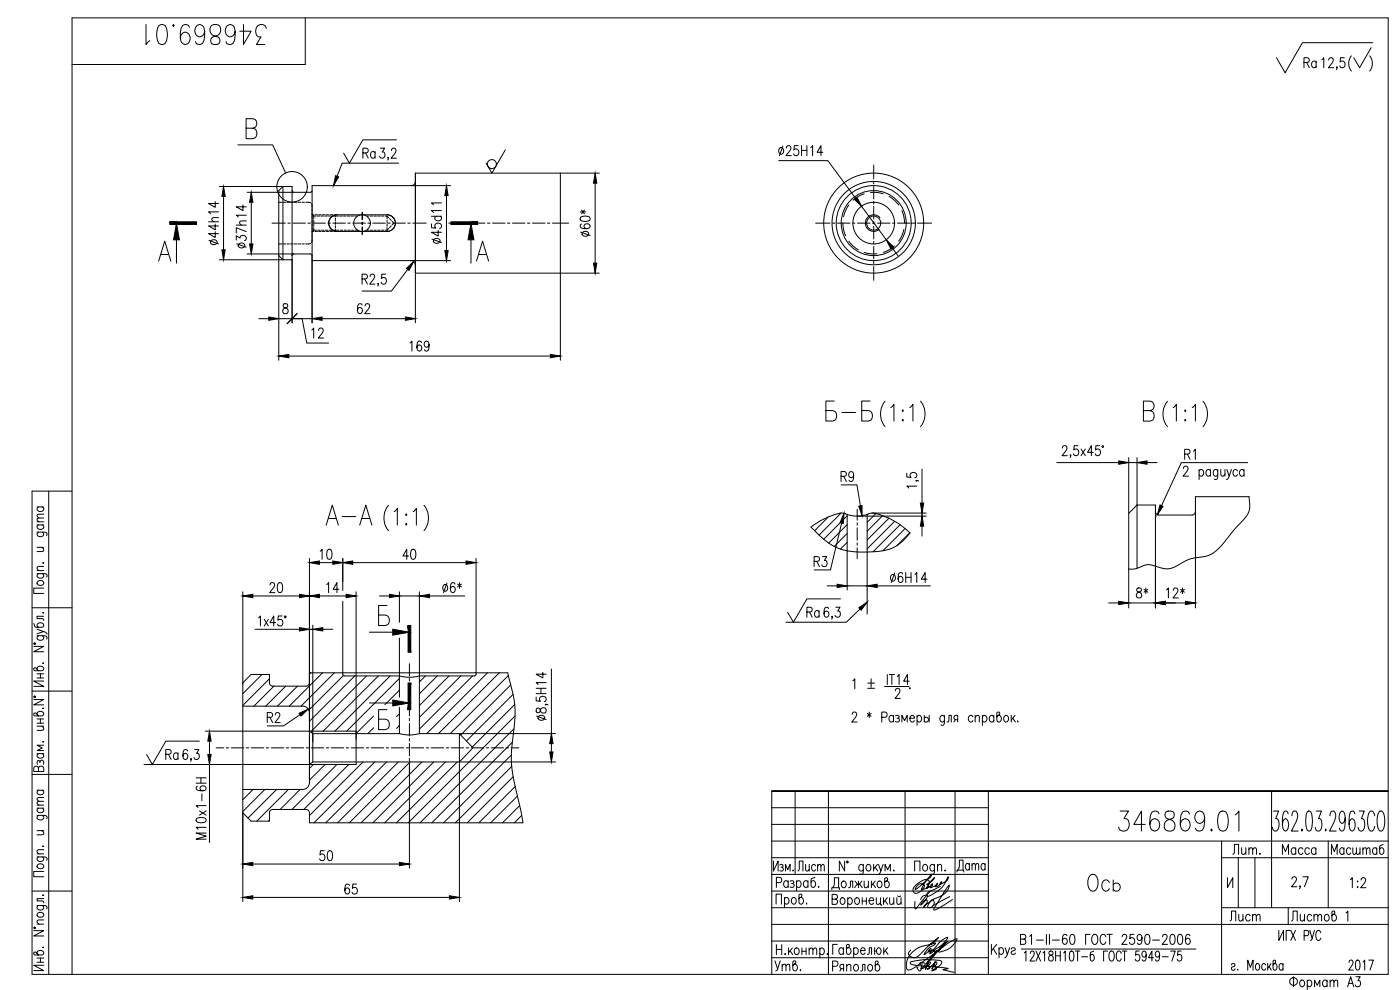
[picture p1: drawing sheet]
<svg xmlns="http://www.w3.org/2000/svg" width="420mm" height="297mm" viewBox="0 0 420 297" stroke-linecap="round" stroke-linejoin="round" font-family="sans-serif">
<defs><g id="words">
<g font-size="10.1">
<text x="43" y="14.5">346869.01</text>
<text x="246.9" y="127.7">Б-Б</text>
<text x="97" y="158.7">А-А</text>
<text x="334.8" y="250.5">346869.01</text>
</g>
<text font-size="8.8" x="325.6" y="268.5">Ось</text>
<text font-size="8.4" x="403.9" y="22.6">( )</text>
<g font-size="7.1">
<text x="165.8" y="217.3" transform="rotate(-90 165.8 217.3)">8,5H14</text>
<text x="286.5" y="262.8">Дата</text>
</g>
<g font-size="6.6">
<text x="178.5" y="72" transform="rotate(-90 178.5 72)">60*</text>
<text x="75.1" y="75.5" transform="rotate(-90 75.1 75.5)">37h14</text>
<text x="80.1" y="179.2">20</text>
<text x="97" y="179.2">14</text>
<text x="131.9" y="179.2">6*</text>
<text x="266.3" y="176">6H14</text>
<text x="63.1" y="252.9" transform="rotate(-90 63.1 252.9)">M10x1-6H</text>
<text x="94.9" y="259.6">50</text>
<text x="102.7" y="269.5">65</text>
<text x="368.3" y="277.6">Лист</text>
<text x="386.6" y="277.6">Листов</text>
</g>
<g font-size="6.2">
<text x="390.5" y="21.5">Ra</text>
<text x="107.9" y="48.7">Ra</text>
<text x="66.7" y="74.8" transform="rotate(-90 66.7 74.8)">44h14</text>
<text x="133.7" y="74.1" transform="rotate(-90 133.7 74.1)">45d11</text>
<text x="106.5" y="95.2">62</text>
<text x="122.1" y="106.5">169</text>
<text x="95.2" y="169">10</text>
<text x="119.9" y="169">40</text>
<text x="340.1" y="180.6">8*</text>
<text x="349.2" y="180.6">12*</text>
<text x="241.3" y="186.3">Ra</text>
<text x="255.1" y="207.8">1 ± .</text>
<text x="49" y="229">Ra</text>
<text x="369" y="257.5">Лит.</text>
<text x="383.8" y="257.5">Масса</text>
<text x="398.6" y="257.5">Масштаб</text>
<text x="238.5" y="262.5">Лист</text>
<text x="404.3" y="267.4">1:2</text>
<text x="231.8" y="292.5">Утв.</text>
<text x="249.1" y="292.5">Ряполов</text>
</g>
</g></defs>
<g fill="none" stroke="#000" stroke-width=".3">
<path d="M91.6 5.4v14h-70M398.8 18l.4-.7 .7 .2 .2 .4-.3 1-1.1 1.4h1.6M411.9 12.8h-21l-5.2 9-2.6-4.5M73.9 38.5h2a1.63 1.63 0 0 1 1.2 1.5 1.63 1.63 0 0 1-1.2 1.6h-2v-6h2a1.46 1.46 0 0 1 1.2 1.4 1.46 1.46 0 0 1-1.2 1.5M65.8 56h21.9v20.7M67.1 58.9v16M71.4 43.5h10.4l3.9 8.4M87.7 57.2l.5 .5M93.7 57.2l-.5 .5h-19M116.6 47.3h-.3h.3l-.3 .7M117.5 45.2l.4-.7h.5l.5 .5-.4 1-1.1 1.5h1.6M119 42h-10.1l-4 7-1.8-3"/>
<path d="M119.7 49h-17l-1.5 3.9M124.7 54.4a1.25 1.25 0 0 1-1.3 1.3M124.7 52v30h55.2M124.7 52h55.2M124.7 52v29.9M134 58.7v16.5M135.2 55.7h-41.5v41.2M151.7 45l-4.1 7-1.7-3M168.2 52v56.1M178.6 55v23.9M233.7 48.2h14.8l8.3 11.3M234 44.4a.97 .97 0 0 1 1.3 .7 .97 .97 0 0 1-.7 1.2 1.03 1.03 0 0 1-.9-.8 1.03 1.03 0 0 1 .3-1.1z"/>
<path d="M235 43.8l-1.1 2.9M236 44.4l.4-.7h.5l.5 .6-.4 1-1.1 1.4h1.6M239.5 43.7h-1.1l-.1 1.3a.92 .92 0 0 1 1.2 .1 .92 .92 0 0 1 0 1.2 .92 .92 0 0 1-1.2 .1l-.1-.3M240.6 43.7v3M240.6 45.1h1.6M242.2 43.7v3M243.3 44.3l.6-.6v3M247 45.7h-1.8l1.2-2v3M259.4 58.2l-1.8 .7-1.6 1.2M261.2 57.7h1.8l2.1 .5M262.2 49.5v4.2M262.2 54.4v.8"/>
<path d="M262.2 55.9v3.8M266.8 58.9l1.8 1.3 1.1 1.3M47.6 78.4l1.8-6 1.9 6M48.3 76.4h2.3M53 72v6.9M65.8 77.9h19.1M74.2 76.2h19M75.4 60.7v12.5M81.6 66.9h4M83.7 76.7l1.2 1.2M83.7 60.7h.9M83.7 73.2h.9"/>
<path d="M84.9 77.9v-21.9l-1.2 1.2v50.9M85 60.7h.7M85 73.2h.7M86.1 60.7h.7M86.1 73.2h.7M86.4 66.9h.7M87.2 60.7h.8M87.2 73.2h.8M87.7 76.7v1.2h-2.8M87.7 77.9v19M87.9 66.9h3.7M88.2 76.2l-.5 .5"/>
<path d="M88.3 60.7h.8M88.3 73.2h.8M89.5 60.7h.7M89.5 73.2h.7M90.6 60.7h.7M90.6 73.2h.7M91.7 60.7l1.5 .2M92.4 66.9h.7M93.2 76.2l.5 .5M93.2 73l-1.5 .2M93.5 61.1l.2 .6M93.7 72.2l-.2 .6"/>
<path d="M93.7 78.2h41.5M93.9 66.9h3.7M94.2 69.1l-.5 .3h.5M94.2 64.4h-.5l.5 .4M94.2 64.8h.6M94.2 64.8v.8M94.2 66v.8M94.2 67.1v.8M94.2 68.3v.8h.8M94.5 69.4h.8M94.5 64.4h.8M95.2 64.8h.8"/>
<path d="M95.4 69.1h.7M95.7 69.4h.7M95.7 64.4h.7M96.4 64.8h.7M96.5 69.1h.8M96.8 69.4h.7M96.8 64.4h.7M97.5 64.8h.7M97.6 69.1h.8M97.9 69.4h.8M97.9 64.4h.8M98.4 66.9h.7"/>
<path d="M98.6 64.8h.7M98.7 69.1h.8M99 69.4h.8M99 64.4h.8M99.6 65l1.6-.6h15a2.5 2.5 0 0 1 2.5 2.5 2.5 2.5 0 0 1-2.5 2.5h-15a2.5 2.5 0 0 1-2.4-1.6 2.5 2.5 0 0 1 .8-2.8zM99.7 64.8h.8M99.9 69.1h.7M99.9 66.9h3.7M100.2 64.4h.5v.7M100.7 68.8v.6h-.5M100.7 65.4v.8M100.7 66.6v.7"/>
<path d="M100.7 67.7v.7M100.8 64.8h.8M101 69.1h.7M102 64.8h.7M102.1 69.1h.8M103.1 64.8h.8M103.3 69.1h.7M104.2 64.8h.8M104.4 69.1h.7M104.4 66.9h.7M105.3 64.8h.8M105.5 69.1h.7"/>
<path d="M105.9 66.9h3.7M106.5 64.8h.7M106.6 69.1h.9M108.7 63.7v2.2M108.7 66.7v.7M108.7 68.2v2.2M108.8 63.7v2.2M108.8 66.7v.7M108.8 68.2v2.2M110.1 69.1h.6M110.2 64.8h.5M110.4 66.9h.7"/>
<path d="M111.1 69.1h.7M111.1 64.8h.8M111.9 66.9h3.7M112.2 69.1h.7M112.2 64.8h.8M113.3 69.1h.8M113.3 64.8h.8M114.4 69.1h.8M114.5 64.8h.7M115.6 69.1h.6M115.6 64.8h.6v.8M116.2 66v.8"/>
<path d="M116.2 67.1v.8M116.2 68.3v.8M116.2 64.8l.5 .5M116.4 66.9h.7M116.7 68.5l-.5 .6M116.9 65.6l.5 .6M117.4 67.7l-.5 .6M117.7 66.4l.5 .5-.5 .6M117.9 66.9h3.7M122.4 66.9h.7M123.4 78.2a1.25 1.25 0 0 1 1.3 1.2M123.9 66.9h4"/>
<path d="M134.7 66.9h4.8M140.3 66.9h.7M141.3 72v6.9M141.8 66.9h3.7M143 78.4l1.8-6 1.8 6M143.7 76.4h2.3M146.3 66.9h.7M147.8 66.9h3.7M152.3 66.9h.7M153.8 66.9h3.7M158.3 66.9h.7M159.8 66.9h3.7"/>
<path d="M164.3 66.9h.7M165.8 66.9h4.9M244.8 66.9h4.3M249.8 66.9h.8M251.3 66.9h3.8M253 66.9l.2 2.2 .6 1.6M254.7 61.5l-.9 1.5-.6 2M254.7 72.4l1.4 1.5 1.5 1.1M255.8 66.9h.8M257.3 66.9h3.8M258.6 61.9l7.4 10.1M259.4 75.7l1.7 .4h2.1"/>
<path d="M261.8 66.9h.8M262.2 60.4v.8M262.2 61.9v3.8M262.2 66.4v.8M262.2 67.9v3.8M262.2 72.4v.8M262.2 73.9v3.8M262.2 78.4v.8M262.2 79.9v4.2M263.3 66.9h3.8M264.1 65.3a2.5 2.5 0 0 0-3.5-.3 2.5 2.5 0 0 0-.3 3.6 2.5 2.5 0 0 0 3.5 .3M267.8 74.4l1.8 2.4"/>
<path d="M267.8 66.9h.8M268.4 73.8l-1.8 1.3-1.5 .6M269.3 66.9h3.8M270.7 63.2l.6 1.9 .2 1.8M271.3 68.9l-.6 1.7-1 1.8M273.8 66.9h.8M275.3 66.9h4.3M77.7 95.6h3M83.7 95.6h7l1.4 7.3h6.5M85.1 91.3a.67 .67 0 0 0 .2 1 .94 .94 0 0 1 1.2 .8 .94 .94 0 0 1-1.1 1 .98 .98 0 0 1-.5-1.2 .98 .98 0 0 1 1.1-.6 .61 .61 0 0 0 .4-.6 .61 .61 0 0 0-.5-.6zM87.7 95.6h6M89.2 94.1l-3 3"/>
<path d="M93.6 99l.5-.6v3M95.6 99.1l.5-.7 .7 .2 .2 .4-.3 1-1.2 1.4h1.6M96.7 95.6h25M108.7 83.7l1.3-.2 .3-.4-.3-.7-1.3-.1v3M109.5 83.7l.8 1.6M111.1 83l.4-.7 .7 .1 .2 .4-.3 1-1.2 1.5h1.6M113.6 85.1h-.3h.3l-.3 .7M115.7 82.3h-1.1l-.1 1.2a.92 .92 0 0 1 1.2 .1 .92 .92 0 0 1 0 1.3 .92 .92 0 0 1-1.2 .1l-.1-.3M122.4 80.8l-4.9 6.5h-8.8M124.7 82.2v14.7M86.7 106.8h78.5M267.3 122.3l1-1v5"/>
<path d="M270.9 123l.2 .2-.2 .3-.2-.3zM270.9 125.9l.2 .2-.2 .2-.2-.2zM273 122.3l1-1v5M276.3 120.4a6 6 0 0 1 0 7.6M317.2 138.8h18.5M318.8 134.4l.5-.7h.5l.4 .6-.3 1-1.2 1.4h1.6M321.4 136.6h-.3h.3l-.3 .7M323.5 133.7h-1.1l-.1 1.3a.92 .92 0 0 1 1.2 .1 .92 .92 0 0 1 0 1.2 .92 .92 0 0 1-1.2 .1l-.1-.2M324.4 134.7l1.3 2M325.7 134.7l-1.3 2M328.1 135.7h-1.7l1.1-2v3M330 133.7h-1.1l-.1 1.3a.92 .92 0 0 1 1.2 .1 .92 .92 0 0 1 0 1.3 .92 .92 0 0 1-1.2 0l-.1-.2"/>
<path d="M330.8 133.8h.3v.4h-.3zM338.7 137.3v16.7M338.7 138.8h2.5M341.2 137.3v33.3M343.2 123.2h2a1.63 1.63 0 0 1 1.2 1.6 1.63 1.63 0 0 1-1.2 1.6h-2v-6h2a1.46 1.46 0 0 1 1.2 1.4 1.46 1.46 0 0 1-1.2 1.4M344.2 138.8h3M350.4 120.4a6 6 0 0 0 0 7.6M352.1 122.3l.9-.9v5M355.5 136.2l1.4-.1 .2-.4-.2-.7-1.4-.2v3M355.7 123l.2 .3-.2 .2-.2-.2zM355.7 125.9l.2 .2-.2 .3-.2-.3zM356.3 136.2l.8 1.6"/>
<path d="M357.8 122.3l1-.9v5M358.2 135.4l.5-.6v3M361 120.4a6 6 0 0 1 0 7.6M374.4 138.8h-19.9l-5.9 12.9M11.1 159.7l2.7 .1 .3 .3-.1 .6M11.1 157.5h2M11.1 156.6h2M11.1 152.1h2M11.6 159.7l-.3 .2a.97 .97 0 0 0 .6 1.2 .97 .97 0 0 0 1.2-.6v-.4l-.4-.4M11.6 157.5a.66 .66 0 0 0-.5 .6 .66 .66 0 0 0 .5 .6 .85 .85 0 0 0 1.2 0 .85 .85 0 0 0-.1-1.2M11.6 152.1l-.3 .2a.95 .95 0 0 0 .5 1.2 .95 .95 0 0 0 1.2-.4 .64 .64 0 0 0-.3-1M13.1 155.4l-1.8 .1-.2 .5 .6 .6"/>
<path d="M13.1 154.3l-1.8 .1-.2 .5 .6 .5M14.6 147.4v145M21.6 147.4h-12v145h407v-287h-395v287M116.6 151.6a6 6 0 0 0 0 7.6M118.3 153.5l.9-.9v5M121.9 154.2l.2 .3-.2 .2-.2-.2zM121.9 157.1l.2 .2-.2 .3-.2-.3zM124 153.5l1-.9v5M127.2 151.6a6 6 0 0 1 0 7.6M243.4 158.1a19.5 19.5 0 0 1 9.6-4.1 10.3 10.3 0 0 0 8.5 0 20.3 20.3 0 0 1 11.6 5.9 12.5 12.5 0 0 1-10.8 5.6 20.9 20.9 0 0 1-12.4-1.8l-2.6-1.8zM248.6 155.1l-4.1 4.1M252.4 145.5h4.8l1 6.3"/>
<path d="M252.4 142.9l1.4-.1 .2-.5-.2-.7-1.4-.1v3M252.4 153.9l-6.6 6.6M252.6 156.9l-3.4 14.1h-4.9M253.2 142.9l.8 1.6M254.2 154.8l-7 7M254.2 157.4l-5.5 5.5M254.2 154.4v22.6M256.2 142.5a.79 .79 0 0 1-.8 .8 .89 .89 0 0 1-.7-1.1 .89 .89 0 0 1 1.1-.6 2.58 2.58 0 0 1 0 2.7 .64 .64 0 0 1-1-.2M257.2 154.9h20.8M257.2 152.8v3.3M257.2 156.9v.7M257.2 158.3v3.8"/>
<path d="M260.2 154.4v29.8M261.7 153.9h16.3M262.9 154.1l-2.7 2.6M264.9 154.7l-4.7 4.7M266.8 155.5l-6.6 6.5M268.5 156.4l-8.3 8.3M270.1 157.4l-8.1 8.2M271.6 158.6l-6.6 6.6M272.1 142v1.1l1.3 .1a.92 .92 0 0 1 .1-1.2 .92 .92 0 0 1 1.3 0 .92 .92 0 0 1 .1 1.2l-.3 .1M273 159.8l-3.8 3.9M275 144.2v.2v-.2l.7 .2M275.1 145.9h-3l.6 .5"/>
<path d="M276.7 140.8v10.1M276.7 153.9v1M276.7 157.9v3M346.8 153.5a1 1 0 0 0 1 1h10a1.02 1.02 0 0 0 1-1M355.2 140.6l.4-.7h.5l.4 .5-.3 1-1.1 1.5h1.6M359.9 141.3a.66 .66 0 0 1 .6-.5 .66 .66 0 0 1 .6 .5 .91 .91 0 0 1 0 1.1 .91 .91 0 0 1-1 .3l-.2-.3M359.9 140.9v3M363.3 141.3a.67 .67 0 0 0-.6-.4 .67 .67 0 0 0-.7 .4 .85 .85 0 0 0 .1 1.2 .85 .85 0 0 0 1.2-.1M363.3 140.9v2M365.5 141.3l-.2-.1a.59 .59 0 0 0-.9-.2 .95 .95 0 0 0-.3 1.2 .95 .95 0 0 0 1.1 .5l.3-.3M365.5 140.9l-.2 2.7a.59 .59 0 0 1-.9 .1M366.4 140.9l.1 1.8 .6 .2 .5-.6"/>
<path d="M367.6 140.9v2M368.2 140.9l.7 2 .7-2M368.9 142.9l-.2 .5-.6 .5M371.4 141.3a.67 .67 0 0 0-.6-.5 .67 .67 0 0 0-.7 .5l-.1 .7a.82 .82 0 0 0 .9 .9l.5-.5M373.3 141.3a.67 .67 0 0 0-.6-.5 .67 .67 0 0 0-.6 .5 .85 .85 0 0 0 0 1.2 .85 .85 0 0 0 1.2-.1M373.3 140.9v2M11.1 172.1l2.7 .1 .3 .4-.1 .5M11.1 171.2h2M11.1 164.2h2M11.3 174.5a.95 .95 0 0 1 1.2-.4 .95 .95 0 0 1 .5 1.2 .95 .95 0 0 1-1.2 .4 .95 .95 0 0 1-.5-1.2zM11.6 172.1l-.3 .2a.97 .97 0 0 0 .6 1.3 .97 .97 0 0 0 1.2-.7v-.3l-.4-.5M12.6 164.2l.5 .6-.1 .6-1.9 .1"/>
<path d="M12.8 168.9h.3zM13.1 176.5h-3v1.6h3M13.1 169.9l-1.8 .1-.2 .6 .6 .6M72.9 177.6v92.9M75.9 178.8h14M92.9 167.6v67.4M102.9 167.6v9.6M105.9 168.8h34M106.9 177.6v51.8h-63.7M113.9 178.8h3M119.9 177.6v9.1M119.9 178.8h6"/>
<path d="M125.9 177.6v25.2a10.9 10.9 0 0 1-6 0h-16.5l-.5-.2v-22.2M128.9 178.8h10.6M142.9 167.6l-.1 35-.4 .2h-16.5v17.3a11.2 11.2 0 0 1-6 0M244.3 168.4l1.4-.1 .2-.4-.2-.8-1.4-.1v3M245.1 168.4l.8 1.6M246.8 167h1.3l-.7 1.1a.88 .88 0 0 1 .8 1.4 .88 .88 0 0 1-1.6-.1M248.2 175.8h3M252.2 179.7h-10l-4.1 7-1.7-3M254.2 160.1l-3.8 3.9M254.2 162.7l-2 2M254.2 175.8h6M257.2 162.9v.7"/>
<path d="M257.2 164.3v3.3M263.2 175.8h16M338.7 170.7v-16.7l2.5-2.5h5.6v30.9M338.7 170.7h1.5l1.2-.3a5.6 5.6 0 0 1 5.9-.3 6.5 6.5 0 0 0 7.1-1l2.5-1.3 3.5-.6a9.7 9.7 0 0 0 7.3-4.8l2.5-3.3 2.3-2.4a6.6 6.6 0 0 0 2.4-6.9v-.8h-16.1v33.4M338.7 170.7v11.7M9.6 182.4h12M10.1 193.9h3l-3 1.6h3M10.1 187.1l.5 1h2.2a.59 .59 0 0 0 .2-.9 .95 .95 0 0 0-1.2-.4 .95 .95 0 0 0-.5 1.2l.3 .2M10.2 193h.4v.3h-.4zM11.1 190.7l2.7 .2 .3 .3-.1 .6M11.1 188.8l2 .7-2 .7M11.6 190.7l-.3 .3a.97 .97 0 0 0 .6 1.2 .97 .97 0 0 0 1.2-.7v-.3l-.4-.5"/>
<path d="M12.8 199h.3zM12.8 183.9h.3zM13.1 189.5l.9 .4 .1 .4M13.1 184.9h-2v.7l1.9 .1 .1 .5M76.5 188.8h13.4M77.6 185.4l.6-.6v3M79.3 185.8l1.2 2M80.5 185.8l-1.2 2M82.7 186.8h-1.7l1.2-2v3M84.7 184.8h-1.2l-.1 1.3a.92 .92 0 0 1 1.3 .1 .92 .92 0 0 1 0 1.2 .92 .92 0 0 1-1.3 .1l-.1-.3M85.4 184.9h.3v.4h-.3zM92.9 188.8h1"/>
<path d="M93.9 187.6v35M96.9 188.8h3M110.9 189.7h7M116.1 181.7h-2.5v6h2.1a1.63 1.63 0 0 0 1.2-1.6 1.63 1.63 0 0 0-1.2-1.6h-2.1M119.9 191.4v17.8M122.9 199.1v3.7M249.8 185.1h-.2h.2l-.2 .7M250.8 182.2h1.3l-.7 1.1a.88 .88 0 0 1 .8 1.4 .88 .88 0 0 1-1.6-.1M258.1 182.7l-4.1 4h-18.1M332.7 180.9h3M9.6 207.4h12M10.1 209.9h3l-3 1.6h3"/>
<path d="M10.2 208.9h.4v.3h-.4zM11.1 200.8a1 1 0 0 1 1-.9 1 1 0 0 1 1 .9l-.5 .4h-2.2l-.3-.6 .5-.3 .2 .2 .8 .7M11.1 214.3a1 1 0 0 1 1-.9 1 1 0 0 1 1 .9l-.5 .5h-2.2l-.3-.7 .5-.2 .2 .1 .7 .8M11.1 202.2h2M11.1 203.4h2M11.1 217.9h2M11.1 215.7h2M11.1 217h2M12.1 215.7v1.3M12.1 202.2v1.2M12.6 217.9l.5 .6-.1 .5-1.9 .1M12.8 212.5h.3z"/>
<path d="M13.1 204.3h-3l3 1.6h-3M72.9 211.9h18a1.99 1.99 0 0 1 2 2M72.9 204.9l2.5-2.5h5.5v2.5M78.6 202.4l-5.7 5.7M80.2 215.2l1.4-.1 .2-.4-.1-.6-.5-.3h-1v3M80.9 204.9a1 1 0 0 0 1 1h10M80.9 203.7l-8 8M81 215.2l.8 1.6M82.2 205.9l-6 6M82.6 214.5l.5-.7h.4l.5 .6-.4 1-1.1 1.4h1.6M85.7 205.9l-6 6M89.3 205.9l-6 6"/>
<path d="M90 214.4l-4.9 3.4h-4.9M92.9 201.9h59.5l.3 1.4a31.8 31.8 0 0 1 1.6 15.4l-.4 2.8a37.3 37.3 0 0 0 1.3 17l1.7 8.4h-64v-3a1 1 0 0 0-1-1M92.9 219.4l1 .7v8.5l-1 .8M92.9 204.9a1 1 0 0 1-1 1M93.3 201.9l-.4 .4M96.8 201.9l-10 10M100.3 201.9l-10 10M103 202.7l-10.3 10.3M106.5 202.8l-13.6 13.6M106.9 219.4h-45.3M110 202.8l-16.6 16.6M110.9 210.9h7"/>
<path d="M112.1 214.8l-5.2 5.3M112.1 218.4l-1.7 1.7M113.5 202.8l-16.5 16.6M116.1 212.9h-2.5v6h2.1a1.63 1.63 0 0 0 1.2-1.5 1.63 1.63 0 0 0-1.2-1.6h-2.1M117.1 202.8l-16.6 16.6M119.9 212.2v7.9M119.9 203.6l-15.8 15.8M119.9 207.1l-4.4 4.3M119.9 210.6l-.9 .9M119.9 214.2l-.9 .8M119.9 217.7l-.9 .9M122.9 203.6v.7"/>
<path d="M122.9 205.1v3.7M122.9 209.6v.7M122.9 211.1v3.7M122.9 215.6v.7M122.9 217.1v3.7M127.7 202.8l-1.8 1.8M131.2 202.8l-5.3 5.4M134.8 202.8l-8.9 8.9M138.3 202.8l-12.4 12.4M141.8 202.8l-15.9 16M146.3 201.9l-18.2 18.2M149.8 201.9l-18.2 18.2"/>
<path d="M152.6 202.7l-17.5 17.4M153.3 205.5l-15 15M154 208.4l-14 13.9M154.3 218.7l-28.2 28.2M154.5 211.4l-12.8 12.7M154.6 214.8l-32.1 32.1M165.5 200.7v19.4M255.7 214.4l.5-.8h.4l.5 .6-.3 1-1.2 1.4h1.6M260.3 214.1l1.1 .8M260.9 213.6v1.8M261.4 214.1l-1.1 .8M264.6 215.2h1.1a.81 .81 0 0 0 .6-.8 .81 .81 0 0 0-.6-.8h-1.1v3"/>
<path d="M268.2 215.1l-.3-.3a.95 .95 0 0 0-1.1 .5 .95 .95 0 0 0 .3 1.2l.6 .1 .5-.4M268.2 214.6v2M268.7 214.8a.7 .7 0 0 1 1.2 .3l-.1 .3-.6 .1M269.5 215.5l.5 .6-.2 .4h-1.1M270.7 216.6v-2l.8 1.6 .8-1.6v2M273.1 215.5h1.3l-.2-.7a.97 .97 0 0 0-1.2 .6 .97 .97 0 0 0 .6 1.2h.4l.4-.4M275.2 215.1l.3-.3a.97 .97 0 0 1 1.2 .6 .97 .97 0 0 1-.7 1.2h-.3l-.5-.4M275.2 214.6v3M277.4 215.5a.73 .73 0 0 1 1.2 0 .73 .73 0 0 1-.4 1.1h-.5l-.3-.2M277.4 214.6v2M278.9 214.6v2M283.4 215.1l-.2-.3a.97 .97 0 0 0-1.2 .6 .97 .97 0 0 0 .6 1.2h.4l.4-.4"/>
<path d="M283.4 214.6l-.1 2.7-.3 .3-.6-.1M284.2 216.6l.5-.1 .1-1.9h.7v2M286.7 215.9l-.4 .7M287.4 215.9h-.7l-.3-.3-.1-.4 .4-.6h.7v2M292 215.1l-.2-.3a.97 .97 0 0 0-1.3 .6 .97 .97 0 0 0 .7 1.2h.3l.5-.4M292.7 215.2l.5-.6 .6 .2 .1 1.8M292.7 214.6v2M294.8 215.1a.66 .66 0 0 1 .7-.5 .66 .66 0 0 1 .6 .5 .91 .91 0 0 1 0 1.1 .91 .91 0 0 1-1 .3l-.3-.3M294.8 214.6v3M298.2 215.1l-.2-.3a.95 .95 0 0 0-1.1 .5 .95 .95 0 0 0 .3 1.2l.6 .1 .4-.4M298.2 214.6v2M299.6 214.6a1 1 0 0 1 .9 1 1 1 0 0 1-.9 1l-.4-.5v-2.2l.6-.3 .3 .5-.1 .3-.8 .7"/>
<path d="M301.6 214.8a.97 .97 0 0 1 1.2 .6 .97 .97 0 0 1-.7 1.2 1.03 1.03 0 0 1-.9-.7 1.03 1.03 0 0 1 .4-1.1zM303.5 214.6v2M303.9 215.5l.8 1.1M304.6 214.6l-1.1 1.5M305.4 216.4v.2zM9.6 232.4h12M11.1 237.1h2M11.1 226.1h2M11.5 230.5l-.5-.6-.6 .1-.3 .5v1h3v-1a.82 .82 0 0 0-.8-.6 .82 .82 0 0 0-.8 .6v1M11.5 226.1a.66 .66 0 0 0-.4 .6 .66 .66 0 0 0 .4 .7 .85 .85 0 0 0 1.3-.1 .85 .85 0 0 0-.1-1.2M11.6 237.1l-.3 .2a.95 .95 0 0 0 .5 1.2 .95 .95 0 0 0 1.2-.4 .65 .65 0 0 0-.3-1M12 228.5l.6-.4 .2 .1 .3 .3-.1 .8"/>
<path d="M12 228.9v-.4l-.5-.3a.73 .73 0 0 0-.2 1.1M12.8 222.6h.3zM13.1 239.3l-1.8 .1-.2 .5 .6 .5M13.1 223.6h-2l1.6 .8-1.6 .8h2M57.4 227.7h-.2h.2l-.2 .7M58.4 224.9h1.3l-.7 1.1a.88 .88 0 0 1 .8 1.4 .88 .88 0 0 1-1.6-.1M59.8 222.4h-10l-4.1 7-1.7-3M62.9 222.4v4M62.9 229.4v23.4M64.9 224.4h2.3M67.9 224.4h.8M69.4 224.4h3.8"/>
<path d="M73.9 224.4h.8M75.4 224.4h3.8M75.9 236.9l-3 3.1M79.5 236.9l-6.6 6.6M79.9 224.4h.8M81.4 224.4h3.8M83 236.9l-8.6 8.5M85.9 224.4h.8M86.6 236.9l-9.5 9.5M87.4 224.4h3.8M90.1 236.9l-6 6M91.9 224.4h.8"/>
<path d="M92.9 234.9a1.99 1.99 0 0 1-2 2h-18M93.4 224.4h3.8M93.9 228.6h72.8M94.1 229.4l-1.2 1.2M97.6 229.4l-4.7 4.7M97.9 224.4h.8M99.4 224.4h3.8M101.1 229.4l-13.5 13.5M103.9 224.4h.8M104.7 229.4l-13.5 13.5M105.4 224.4h3.8M108.9 228.6l-16 16.1"/>
<path d="M109.9 224.4h.8M111.4 224.4h3.8M112.5 228.6l-18.3 18.3M115.9 224.4h.8M116 228.6l-18.2 18.3M117.4 224.4h3.8M119.5 228.6l-18.2 18.3M119.9 220.1h-26M121.9 224.4h.8M122.9 221.6v.7M122.9 223.1v3.7M122.9 227.6v.7"/>
<path d="M122.9 229.1v31.4M123.1 228.6l-18.3 18.3M123.4 224.4h3.8M125.8 220.1h40.9M126.6 228.6l-18.2 18.3M127.9 224.4h.8M129.4 224.4h3.8M130.2 228.6l-18.3 18.3M133.7 228.6l-18.3 18.3M133.9 224.4h.8M135.4 224.4h3.8M137.2 228.6l-18.2 18.3"/>
<path d="M137.9 220.1l4.1 4.3-4.1 4.2zM137.9 228.6v41.9M139.9 224.4h.8M141.4 224.4h3.8M145.9 224.4h.8M147.4 224.4h3.8M151.9 224.4h.8M153.4 224.4h2.3M153.5 226.5l-20.4 20.4M153.6 230l-16.9 16.9M153.8 222.7l-24.2 24.2M154 233.1l-13.8 13.8"/>
<path d="M154.6 236l-10.9 10.9M155.3 238.9l-8 8M165.5 223.1v2.5M231.6 237.3h185h-185M231.6 237.3v55.1M238.6 237.3v25.1M248.6 237.3v55.1M271.6 237.3v55.1M286.6 237.3v55.1M296.6 237.3v55.1M381.6 237.3v35M11.1 257.1l2.7 .1 .3 .4-.1 .5"/>
<path d="M11.1 244.7l2.7 .1 .3 .3-.1 .6M11.1 256.2h2M11.1 249.2h2M11.1 242.5h2M11.1 241.6h2M11.3 259.5a.95 .95 0 0 1 1.2-.4 .95 .95 0 0 1 .5 1.2 .95 .95 0 0 1-1.2 .4 .95 .95 0 0 1-.5-1.2zM11.6 257.1l-.3 .2a.97 .97 0 0 0 .6 1.3 .97 .97 0 0 0 1.2-.7v-.3l-.4-.5M11.6 244.7l-.3 .2a.97 .97 0 0 0 .6 1.2 .97 .97 0 0 0 1.2-.6v-.4l-.4-.4M11.6 242.5l-.3 .2a.95 .95 0 0 0 .5 1.2 .95 .95 0 0 0 1.2-.4 .64 .64 0 0 0-.3-1M12.6 249.2l.5 .6-.1 .6-1.9 .1M12.8 253.9h.3zM13.1 254.9l-1.8 .2-.2 .5 .6 .6"/>
<path d="M13.1 240.4l-1.8 .1-.2 .5 .6 .6M75.9 259.2h44M80.9 246.1l-.3 .3M91.9 242.9h-10a1 1 0 0 0-1 1v2.5h-5.5l-2.5-2.5M156 241.7l-5.2 5.2M156.6 244.6l-2.3 2.3M231.6 252.4h185M231.6 247.4h65M231.6 257.4h65M231.6 242.4h65M232.1 258.4v3l1.4-3v3M234 259.5a.6 .6 0 0 1 1 .3l-.1 .3-.5 .1"/>
<path d="M253.5 258.4v3l-1.6-3v3M254.1 258.4h.4v.4h-.4zM259.1 259.8l-.2-.3a.97 .97 0 0 0-1.3 .6 .97 .97 0 0 0 .7 1.3h.3l.5-.5M259.1 259.4l-.1 2.7-.4 .3-.5-.2M260.2 259.5a.97 .97 0 0 1 1.3 .6 .97 .97 0 0 1-.7 1.3 1.03 1.03 0 0 1-.9-.8 1.03 1.03 0 0 1 .3-1.1zM262.2 259.4v2M263.3 259.4l-1.1 1.4M263.7 259.4l.7 2 .6-2M277.2 259.5a.97 .97 0 0 1 1.3 .6 .97 .97 0 0 1-.7 1.3 1.03 1.03 0 0 1-.9-.8 1.03 1.03 0 0 1 .3-1.1zM280.4 259.8l-.2-.3a.97 .97 0 0 0-1.2 .6 .97 .97 0 0 0 .6 1.3h.4l.4-.5M280.4 259.4l-.1 2.7-.3 .3-.6-.2M281.3 259.9l.6-.5 .6 .1 .1 1.9"/>
<path d="M281.3 259.4v2M366.6 257.4h50M366.6 252.4v40M371.6 257.4v14.9M376.6 257.4v14.9M382.2 243.3h1.5l-.8 2.3h.4a2.76 2.76 0 0 1-.3 3.8l-.8-.3-.3-.9M386.6 244.2l-.2-.6-.4-.3-.7 .3a8.5 8.5 0 0 0 0 5.5l.6 .3a2.43 2.43 0 0 0 0-3.8l-.6 .3-.4 1.5M387.7 244.8l.3-1.2 .3-.3h.6a2.53 2.53 0 0 1 .1 3.2l-1.4 2.9h2M390.7 248.8v.6zM392.3 243.6l.4-.3 .7 .3a8.5 8.5 0 0 1 0 5.5l-.4 .3-.7-.3a8.7 8.7 0 0 1 0-5.5zM395 243.3h1.6l-.9 2.3h.5a2.76 2.76 0 0 1-.3 3.8l-.9-.3-.3-.9M397.9 248.8v.6z"/>
<path d="M398.6 252.4v19.9M399.2 244.8l.2-1.2 .3-.3h.6a2.53 2.53 0 0 1 .1 3.2l-1.4 2.9h2M403.7 245.3l-.4 1.5-.6 .3a2.43 2.43 0 0 1 0-3.8l.6 .3a7.6 7.6 0 0 1 0 5.5l-.7 .3-.5-.3-.1-.6M406.6 244.2l-.2-.6-.4-.3-.7 .3a8.7 8.7 0 0 0 0 5.5l.6 .3a2.43 2.43 0 0 0 0-3.8l-.6 .3-.4 1.5M407.9 243.3h1.5l-.8 2.3h.4a2.76 2.76 0 0 1-.3 3.8l-.8-.3-.3-.9M412.6 244.8l-.2-.6a.86 .86 0 0 0-.5-.7 .86 .86 0 0 0-.9 .1 5.9 5.9 0 0 0 .3 5.8 1.24 1.24 0 0 0 1.3-1.5M414.1 243.3a1.24 1.24 0 0 1 1.3 1.5 5.1 5.1 0 0 1-.7 4.6 1.23 1.23 0 0 1-1.3-1.5 5.2 5.2 0 0 1 .7-4.6zM9.6 267.4h12M10.1 279.2h3l-3 1.6h3M10.2 278.3h.4v.3h-.4zM11.1 271.7l2.7 .1 .3 .3-.1 .6M11.1 277.3h2"/>
<path d="M11.3 274.1a.95 .95 0 0 1 1.2-.4 .95 .95 0 0 1 .5 1.2 .95 .95 0 0 1-1.2 .3 .95 .95 0 0 1-.5-1.1zM11.6 271.7l-.3 .2a.97 .97 0 0 0 .6 1.2 .97 .97 0 0 0 1.2-.6v-.4l-.4-.4M12.8 268.6h.3zM13.1 261.5h-3v1.6h3M13.1 276l-1.8 .1-.2 .6 .6 .6M13.1 269.6h-2v.7l1.9 .1 .1 .5M75.9 269.3h59M231.6 267.4h65M231.6 277.4h185M231.6 272.3h65M231.6 262.4h65M232.9 271.3v-3h1.6v3"/>
<path d="M233 264.8h1a.82 .82 0 0 0 .6-.8 .82 .82 0 0 0-.6-.8h-1v3.1M234.7 260.2l.3 .3v.6l-.3 .3-.7-.2M235.4 269.7a.67 .67 0 0 1 .7-.4 .67 .67 0 0 1 .6 .4 .91 .91 0 0 1 0 1.1 .91 .91 0 0 1-1 .3l-.3-.3M235.4 269.3v3M235.7 261.4v-2l.7 1.5 .7-1.5v2M236.5 264.7a.66 .66 0 0 0-.6-.5 .66 .66 0 0 0-.6 .5 .85 .85 0 0 0 0 1.2 .85 .85 0 0 0 1.2-.1M236.5 264.3v2M237.1 264.4a.73 .73 0 0 1 1.2 .3l-.4 .4h-.3M237.8 269.4a.64 .64 0 0 1 1.1 .3 .91 .91 0 0 1 0 1.1 .91 .91 0 0 1-1.1 .3l-.3-.7zM237.9 265.1l.5 .6-.1 .3-.4 .3-.8-.2M239.1 264.7a.67 .67 0 0 1 .6-.5 .67 .67 0 0 1 .6 .5l.1 .7a.82 .82 0 0 1-.9 .9l-.4-.5M239.1 264.3v2.9"/>
<path d="M240.2 269.3a1 1 0 0 1 1 1 1 1 0 0 1-1 1l-.4-.6v-2.1l.7-.3 .2 .4-.1 .3-.8 .7M242.1 271v.3zM242.5 264.7a.67 .67 0 0 0-.6-.5 .67 .67 0 0 0-.7 .5 .85 .85 0 0 0 .1 1.2 .85 .85 0 0 0 1.2-.1M242.5 264.3v2M244.5 263.2l-.8 .3-.3 .5v1.7l.2 .4a.95 .95 0 0 0 1.2-.5 .95 .95 0 0 0-.4-1.2 .64 .64 0 0 0-1 .3M245.7 266v.3zM249.6 266.9v-.6h2.3v.6M249.7 269.8h1.1a.82 .82 0 0 1 .6 .8 .82 .82 0 0 1-.6 .8h-1.1v-3.1h1.1l.4 .3 .1 .6-.5 .6M249.9 266.3a2.99 2.99 0 0 0 .5-2.9h1.3v2.9M252.5 269.5a.64 .64 0 0 1 1 .3 .91 .91 0 0 1 0 1.1 .91 .91 0 0 1-1 .3 1.2 1.2 0 0 1 0-1.7zM252.8 264.5a.64 .64 0 0 1 1.1 .3 .91 .91 0 0 1 0 1.1 .91 .91 0 0 1-1.1 .3 1.23 1.23 0 0 1 0-1.7zM254.4 269.8a.67 .67 0 0 1 .6-.5 .67 .67 0 0 1 .7 .5 .91 .91 0 0 1 0 1.1 .91 .91 0 0 1-1.1 .3l-.2-.3"/>
<path d="M254.4 269.4v2.9M254.7 266.3l.4-.1 .1-1.8h.7v1.9M256.6 264.4l1 1.2 1.1-1.2M256.8 269.5a.64 .64 0 0 1 1 .3 .91 .91 0 0 1 .1 1.1 .91 .91 0 0 1-1.1 .3l-.3-.7zM257.3 265.2l-.8 1.1M257.6 264.4v1.9M258 265.2l.8 1.1M258.8 270.3h1.2M258.8 269.4v2M259.3 264.4l.2 1.8 .5 .1 .6-.5M260 269.4v2M260.6 264.4v1.9"/>
<path d="M260.8 270.2h1.4l-.1-.6a.59 .59 0 0 0-.9-.1 .95 .95 0 0 0-.4 1.2 .95 .95 0 0 0 1.2 .5l.2-.3M261.5 264.4v1.9M262 265.2l.8 1.1M262.6 260.2l.8 1.2M262.7 264.4l-1.2 1.4M263 269.4l.1 1.8 .6 .2 .5-.6M263.6 264.5a.64 .64 0 0 1 1 .3 .91 .91 0 0 1 0 1.1 .91 .91 0 0 1-1 .3 1.23 1.23 0 0 1 0-1.7zM264.2 269.4v2h.3v.4M264.4 261.4l-.5 .8-.4 .2M265.2 269.4v2M265.6 261.4v-2l.8 1.5 .8-1.5v2M265.6 270.2l.8 1.2"/>
<path d="M266 264.4a1 1 0 0 1 .9 1 1 1 0 0 1-.9 .9l-.5-.5v-2.2l.7-.2 .2 .4-.1 .3-.8 .7M266.3 269.4l-1.1 1.4M267 269.4l.1 1.8 .6 .2 .5-.6M268.2 261.1v.3zM268.2 269.4v2M269.2 269.4l.1 1.8 .5 .2 .6-.6M269.4 268.8l.3 .3 .6-.3M270.4 269.4v2M274.5 261.4v-3h1.6v3M275.5 265.5a1.16 1.16 0 0 1 1.9 .5l-.8 1a9.4 9.4 0 0 1 2.7-4.4l.2-.2-.4 .9-3.7 3.2-.8 .4zM276.3 269.9a1.37 1.37 0 0 1 2-1.1 5.2 5.2 0 0 1-2 2.8 1.58 1.58 0 0 1 2-1.4l-.3 .9-.8 1.2 .5-.8 2.1-1.5a1.28 1.28 0 0 1 .5 1.6 1.28 1.28 0 0 1-1.6 .7h-.1a1.99 1.99 0 0 1 1.4-2.4 7 7 0 0 0 4.8-3.8l.1-.5-1.2 1.6-3.2 5.1a.4 .4 0 0 0-.3 .7 .4 .4 0 0 0 .7-.1l4.9-3M278 265.4a4.6 4.6 0 0 0 2.5-2.1l-.3 .3a4.5 4.5 0 0 0-2 3 1.72 1.72 0 0 0 .2-2.6 4.7 4.7 0 0 0-4.1 2.3 1.1 1.1 0 0 0 .1 1.6 1.1 1.1 0 0 0 1.6-.3l1.6-1 2.1-.8 .1-.6-.6 .8v.3l.1 .1a2.67 2.67 0 0 0 2.1-1.4l-.3 .2a.54 .54 0 0 0-.3 .9 2.25 2.25 0 0 0 1.8-1.6l-.5 .9a4.9 4.9 0 0 0 2.4-1.8l.1-.6-.2 .2a8.9 8.9 0 0 1-6.2 5.7l-.1-.5a2.44 2.44 0 0 1 2.1-1.4l2-1.1"/>
<path d="M279.3 267.2l-4.5 5.5-.2-.4v-1.8M283.6 261.1v.3zM285 269l-5 2.8M366.6 272.3h50M368.4 263.3v3l1.6-3v3M383.8 279.2v3l1.4-3v3M387.2 279.2h-1.2v3M387.4 279.2l1.4 3M387.7 263.8l.5-.7h.4l.5 .5-.4 1-1.1 1.5h1.6M388.8 279.2l-1.4 3M390.2 265.9h-.2h.2l-.2 .7M391 263.1h1.6l-1.1 3"/>
<path d="M393.1 279.2l.7 2.4M394.5 279.2l-.8 2.7-.4 .3M396.4 279.9l-.1-.3a.67 .67 0 0 0-.8-.4 .67 .67 0 0 0-.5 .7v1.5a.7 .7 0 0 0 .7 .8 .7 .7 0 0 0 .7-.8M403.9 273.9l.6-.5v2.9M11.1 286.1a1 1 0 0 1 1-.9 1 1 0 0 1 1 .9l-.5 .4h-2.2l-.3-.6 .5-.3 .2 .1 .8 .8M11.1 287.5h2M11.1 288.7h2M12.1 287.5v1.2M12.8 284.3h.3zM13.1 289.6h-3l3 1.6h-3M231.6 287.4h65M231.6 282.3h65"/>
<path d="M233 283.4v3M233 284.9h1.6M234.6 283.4v3M236.7 284.4v2M237.1 285.3l.8 1.1M237.8 284.4l-1.1 1.5M238.7 284.6a.65 .65 0 0 1 1 .3l.2 .7a.82 .82 0 0 1-1 .8l-.2-.1a1.23 1.23 0 0 1 0-1.7zM240.7 284.4v2M241.9 284.4v2M242.8 285l.6-.6 .5 .2 .1 1.8M242.8 284.4v2M244 285l.5-.6 .5 .2 .1 1.8"/>
<path d="M246 284.9a.66 .66 0 0 1 .7-.5 .66 .66 0 0 1 .6 .5 .91 .91 0 0 1 0 1.1 .91 .91 0 0 1-1 .3l-.3-.3M246 284.4v3M251.3 283.4h-1.4v2.9M253.1 284.8a.66 .66 0 0 0-.6-.5 .66 .66 0 0 0-.6 .5 .85 .85 0 0 0 0 1.2 .85 .85 0 0 0 1.2-.1M253.1 284.3v2M254.5 284.3a1 1 0 0 1 .9 1 1 1 0 0 1-.9 1l-.5-.5v-2.2l.7-.2 .2 .4-.1 .3-.8 .7M256.2 284.8a.66 .66 0 0 1 .6-.5 .66 .66 0 0 1 .7 .5l.1 .4a.9 .9 0 0 1-.9 1.1l-.5-.4M256.2 284.3v3.1M258.3 285.2h1.3l-.2-.7a.97 .97 0 0 0-1.2 .6 .97 .97 0 0 0 .6 1.2h.4l.4-.4M260.3 286.3l.5-.1 .1-1.9h.7v2M262.5 285.4l.6-.2a.81 .81 0 0 1 .8-.9 1.08 1.08 0 0 1 .5 1.1 1.08 1.08 0 0 1-.8 .9l-.4-.4-.1-.5M262.5 284.3v2"/>
<path d="M265.2 284.3v2M265.7 285.2l.8 1.1M266.4 284.3l-1.2 1.5M276.4 289.4l-.3-.2a.89 .89 0 0 1 1.5-.1 1.87 1.87 0 0 1-1.3 1.5 2.63 2.63 0 0 0 2.2-1.8l-.8 2 .9-1.9 .6-.2-.1 .5-.7 .4a.61 .61 0 0 1 .7 .7 .61 .61 0 0 1-.8 .5v-.1a5.4 5.4 0 0 0 2.4-2.2l-1 2.2 1-1.9 .3-.2a.75 .75 0 0 1 0 .9 .75 .75 0 0 1-.8 .3l.5 .1a.65 .65 0 0 1 .3 .8 .65 .65 0 0 1-.8 .4l-.6 .2 2.3-1.5a.85 .85 0 0 0 .7-.8 .85 .85 0 0 0-.7-.8l-.4-.1a18.5 18.5 0 0 0-8.3 .6 .52 .52 0 0 0 .6 .7l10.6 1.1 .1 .1-1.5 .4 3.4 .7M276.7 289.1l-.5 2.2-.4-.1-.6-.8 .3-.2M278.9 283.5l1.9-.5-.4 .4a5.7 5.7 0 0 0-3.1 3l2.2-1.5a.57 .57 0 0 0-.7 0 .57 .57 0 0 0-.2 .7l1.7-.6a1.44 1.44 0 0 1-1.3 1.1l1.6-1.7a6.6 6.6 0 0 1 3.8-3.1v.2a10.2 10.2 0 0 1-3.8 3.5l-.2 .7 .9-.6-3.4 4.2 3-3.3a9.4 9.4 0 0 1 3.5-3.6l-.1 .2a7.2 7.2 0 0 0-2.6 3 6 6 0 0 0 5.5-3.9l-2.7 1.3-9 6.6-2.5 1.4a.91 .91 0 0 1-.9-.3 .91 .91 0 0 1-.1-1 7.1 7.1 0 0 1 6.9-6.3 6.4 6.4 0 0 0 2.8-2.1l-2.4 1.9-3.1 3.1a1.9 1.9 0 0 1-1.9 1.1 1.9 1.9 0 0 1-1.7-1.5l.7-.8M297.5 283.4v2.9M298.1 284.6l1 1.7M299.1 283.4l-1.6 2M299.8 284.8a.66 .66 0 0 1 .6-.5 .66 .66 0 0 1 .7 .5l.1 .4a.9 .9 0 0 1-.9 1.1l-.5-.4M299.8 284.3v3.1M301.6 284.3l.7 2 .7-2"/>
<path d="M302.3 286.3l-.2 .6-.6 .5M303.5 284.8a.66 .66 0 0 1 .6-.5 .66 .66 0 0 1 .6 .5l-.1 .3-.8 .3a.55 .55 0 0 0-.2 .8 .73 .73 0 0 0 1.1-.3M306.3 281.8h1a.82 .82 0 0 1 .6 .8 .82 .82 0 0 1-.6 .8h-1v-3.1h1l.5 .3 .1 .6-.6 .6M306.5 284.8h52.4M307.4 285.9l.5-.5v2.9M309 280.9l.6-.6v3.1M309.2 286.1l.1-.5a.66 .66 0 0 1 1-.1 .66 .66 0 0 1 0 1l-1.2 1.8h1.4M310.9 285.4l1.4 2.9M311.1 282.1h2M312.3 285.4l-1.4 2.9M313 285.9l.5-.5v2.9M314 280.3v3.1"/>
<path d="M314.9 285.5v.8a1.1 1.1 0 0 1 1.1 .8 1.1 1.1 0 0 1-.4 1.2 .93 .93 0 0 1-1-.9 .93 .93 0 0 1 1.1-.9l.2-.2a.66 .66 0 0 0-.3-.9zM314.9 280.3v3.1M315.9 282.1h2M316.8 285.4v2.9M316.8 286.8h1.4M318.2 285.4v2.9M319.2 285.9l.5-.5v2.9M320.2 280.8l-.1-.3-.6-.2a1.62 1.62 0 0 0-.7 2l.1 .6a.67 .67 0 0 0 .7 .5 .67 .67 0 0 0 .6-.5l.1-.4a.89 .89 0 0 0-.8-1l-.6 .4-.1 .4M321.2 285.5l.5-.1a2.13 2.13 0 0 1 0 2.9h-.2a2.43 2.43 0 0 1-.3-2.8zM321.4 280.5l.5-.2a1.77 1.77 0 0 1 .6 2.5l-.2 .4-.6 .2a1.77 1.77 0 0 1-.6-2.5zM322.7 285.4h1.4M323.4 285.4v2.9"/>
<path d="M324.6 287.1h1.8M327.2 280.3h-1.4v3.1M328.1 280.5l.2-.2a1.43 1.43 0 0 1 1.1 2.3 .89 .89 0 0 1-1.1 .7 .89 .89 0 0 1-.7-1.1v-.7zM328.2 285.4l-.9 .4-.1 .3v1.7l.2 .4a.91 .91 0 0 0 1-.5 .91 .91 0 0 0-.2-1.1l-.6-.3-.4 .5M331.9 281.1a.89 .89 0 0 0-1.1-.7 .89 .89 0 0 0-.6 1.1v.7a.89 .89 0 0 0 .6 1.1 .89 .89 0 0 0 1.1-.7M332.2 280.3h1.6M332.4 285.4h-1.2v2.9M333 280.3v3.1M333.2 285.5l.2-.1a1.3 1.3 0 0 1 1 1.8l-.1 .4a.7 .7 0 0 1-.7 .8 .7 .7 0 0 1-.7-.8l-.1-1.1zM336.5 286.1l-.1-.3a.67 .67 0 0 0-.8-.5 .67 .67 0 0 0-.5 .8v1.5a.7 .7 0 0 0 .7 .8 .7 .7 0 0 0 .7-.8M336.8 281.1l.4-.8h.5l.5 .6-.4 1-1.1 1.5h1.6M336.8 285.4h1.4"/>
<path d="M337.5 285.4v2.9M340.3 280.3h-1.1l-.1 1.3a.92 .92 0 0 1 1.2 .1 .92 .92 0 0 1 0 1.3 .92 .92 0 0 1-1.2 .1l-.1-.3M341.9 285.4h-1l-.1 1.2a.67 .67 0 0 1 .6-.3 .67 .67 0 0 1 .6 .5l.1 .4a.82 .82 0 0 1-.2 1 .82 .82 0 0 1-1 0l-.2-.4M342.7 281.4a.82 .82 0 0 1-.8 .8 .89 .89 0 0 1-.6-1.1 .89 .89 0 0 1 1.1-.6 2.21 2.21 0 0 1-.4 2.9l-.5-.2-.1-.3M343.9 280.5l.5-.2a1.77 1.77 0 0 1 .6 2.5l-.2 .4-.6 .2a1.77 1.77 0 0 1-.6-2.5zM344 286.3l-.3 .8a.88 .88 0 0 1-1.1-.7 .88 .88 0 0 1 .7-1h.1a2.01 2.01 0 0 1 0 2.9l-.5-.1-.1-.3M345.9 282.1h2.1M346.2 287.4h-1.5l1-2v2.9M348 286.3l-.3 .8a.88 .88 0 0 1-1.1-.7 .88 .88 0 0 1 .7-1h.1a2.01 2.01 0 0 1 0 2.9l-.5-.1-.1-.3M348.8 287.1h1.8M348.9 281.1l.5-.8h.4l.5 .6-.4 1-1.1 1.5h1.6M351.3 285.4h1.4l-1 2.9"/>
<path d="M351.4 280.5l.6-.2a1.77 1.77 0 0 1 .6 2.5l-.3 .4-.5 .2a1.77 1.77 0 0 1-.6-2.5zM353.7 280.5l.6-.2a1.77 1.77 0 0 1 .5 2.5l-.2 .4-.6 .2a1.77 1.77 0 0 1-.5-2.5zM354.5 285.4h-1l-.1 1.2a.68 .68 0 0 1 .6-.3 .68 .68 0 0 1 .6 .5l.1 .4a.81 .81 0 0 1-.2 1 .81 .81 0 0 1-1 0l-.2-.4M357.1 280.8l-.1-.3-.6-.2a1.62 1.62 0 0 0-.6 2l.1 .6a.67 .67 0 0 0 .6 .5 .67 .67 0 0 0 .6-.5l.1-.4a.89 .89 0 0 0-.8-1l-.5 .4-.1 .4M369.6 289.5a.56 .56 0 0 1 .5-.4 .56 .56 0 0 1 .5 .4l-.2 .5-.7 .2a.55 .55 0 0 0 0 .7 .55 .55 0 0 0 .6 .2l.3-.4M371.5 290.8v.3zM374.5 291.1v-3l.8 2.1 .8-2.1v3M377.1 289.2l.2-.1a1.02 1.02 0 0 1 .8 1 1.02 1.02 0 0 1-.8 1l-.5-.9zM379.9 289.5l-.4-.4a1.02 1.02 0 0 0-.9 1 1.02 1.02 0 0 0 .9 1l.4-.4M380.4 289.1v2M380.9 290l.7 1.1M381.5 289.1l-1.1 1.4"/>
<path d="M382.4 289.1a1.02 1.02 0 0 1 .9 1 1.02 1.02 0 0 1-.9 1l-.3-.6v-2.1l.6-.3 .1 .7-.7 .7M385.1 289.5l-.2-.3a.91 .91 0 0 0-1.1 .5 .91 .91 0 0 0 .3 1.1l.6 .3 .4-.4M385.1 289.1v2M388.2 293.1v3M390.4 294.2a.64 .64 0 0 1 1 .3 .91 .91 0 0 1 0 1.1 .91 .91 0 0 1-1 .3 1.2 1.2 0 0 1 0-1.7zM391.4 280.7h.9a.85 .85 0 0 0 .5-.7 .85 .85 0 0 0-.5-.8h-.9v3M392.3 294.5a.67 .67 0 0 1 .7-.5 .67 .67 0 0 1 .6 .5 .91 .91 0 0 1 0 1.1 .91 .91 0 0 1-1 .3l-.3-.3M392.3 294.1v2.9M394.5 296.1v-2l.8 1.5 .8-1.5v2M398.3 294.5a.67 .67 0 0 0-.7-.5 .67 .67 0 0 0-.6 .5 .85 .85 0 0 0 0 1.2 .85 .85 0 0 0 1.3-.1M398.3 294.1v2M399.2 294.6l.6-.5 .4 .1 .1 1.9"/>
<path d="M399.2 294.1v2M400.3 294.6l.6-.5 .5 .1 .1 1.9M404.4 296.1l1-3 .9 3M404.8 295.1h1.1M404.9 288.8l.1-.5a.66 .66 0 0 1 .9 0 .66 .66 0 0 1 .1 .9l-1.2 1.9h1.4M407 293.1h1.2l-.7 1.1a.88 .88 0 0 1 .8 1.3 .88 .88 0 0 1-1.6 0M407.1 288.2l.5-.1a2.13 2.13 0 0 1 0 3h-.2a2.46 2.46 0 0 1-.3-2.9zM409.1 288.6l.5-.5v3M410.8 288.1h1.4l-1 3"/>
<circle cx="87.7" cy="56.1" r="4.6"/>
<circle cx="147.6" cy="49.2" r="1.35"/>
<circle cx="108.7" cy="66.9" r="2.5"/>
<circle cx="262.2" cy="66.9" r="11.3"/>
<circle cx="262.2" cy="66.9" r="12.5"/>
<circle cx="262.2" cy="66.9" r="15"/>
<circle cx="262.2" cy="66.9" r="9.8"/>
<circle cx="262.2" cy="66.9" r="6.3"/>
<circle cx="262.2" cy="66.9" r="2.12"/>
<circle cx="388.2" cy="294.5" r="1.17"/>
</g>
<g fill="#000" stroke="#000" stroke-width=".3">
<path d="M67.1 56l.5 2.9h-1zM100.7 52.7l.9 .4-1.5 2.6zM134 55.7l.5 3h-1zM178.6 52l.5 3h-1zM256.4 59.8l.8-.6 1.4 2.7zM53 66.9l.8 5.1h-1.7zM66.6 74.9h1l-.5 3zM75.4 57.7l.5 3h-1zM133.5 75.2h1l-.5 3zM141.3 66.9l.9 5.1h-1.7zM178.1 78.9h1l-.5 3.1zM266 72l2.2 2.1-.8 .6z"/>
<path d="M80.7 95.1l3 .5-3 .5zM93.7 95.6l3-.5v1zM121.7 95.1l3 .5-3 .5zM122 80.5l2.2-2-1.4 2.6zM83.7 106.8l3-.5v1zM165.2 106.3l3 .5-3 .5zM335.7 138.3l3 .5-3 .5zM341.2 138.8l3-.5v1zM253.3 154l-.2 3-1-.2zM257.7 151.9l1-.2v3zM276.7 154.9l.5 3h-1zM276.2 150.9h1l-.5 3z"/>
<path d="M348.1 151.5l.9 .4-1.7 2.5zM72.9 178.8l3-.5v1zM89.9 178.3l3 .5-3 .5zM92.9 168.8l3-.5v1zM92.9 178.8l3-.5v1zM103.9 178.3l3 .5-3 .5zM102.9 168.8l3-.5v1zM116.9 178.3l3 .5-3 .5zM125.9 178.8l3-.5v1zM139.9 168.3l3 .5-3 .5zM251.2 175.3l3 .5-3 .5zM260.2 175.8l3-.5v1z"/>
<path d="M89.9 188.3l3 .5-3 .5zM93.9 188.8l3-.5v1zM117.9 188.8l5 .9-5 .9zM257.7 182.4l2.5-1.8-1.8 2.5zM335.7 180.4l3 .5-3 .5zM346.8 180.9l3-.5v1zM89.8 214l2.7-1.3-2.2 2.1zM117.9 210l5 .9-5 .9zM62.9 219.4l.5 3h-1zM62.4 226.4h1l-.5 3zM165 225.6h1l-.5 3zM165.5 220.1l.5 3h-1z"/>
<path d="M72.9 259.2l3-.5v1zM119.9 258.7l3 .5-3 .5zM72.9 269.3l3-.5v1zM134.9 268.8l3 .5-3 .5z"/>
<path d="M51 66.6l8 .7h-8zM51 66.6l8 .7v-.7z"/>
<path d="M135.3 67.3h8v-.7zM135.3 66.6h8l-8 .7z"/>
<path d="M122.5 187.7l.8 8v-8zM122.5 187.7l.8 8h-.8z"/>
<path d="M123.3 204.9v8h-.8zM122.5 204.9v8l.8-8z"/>
</g>
<use href="#words"/>
</svg>
